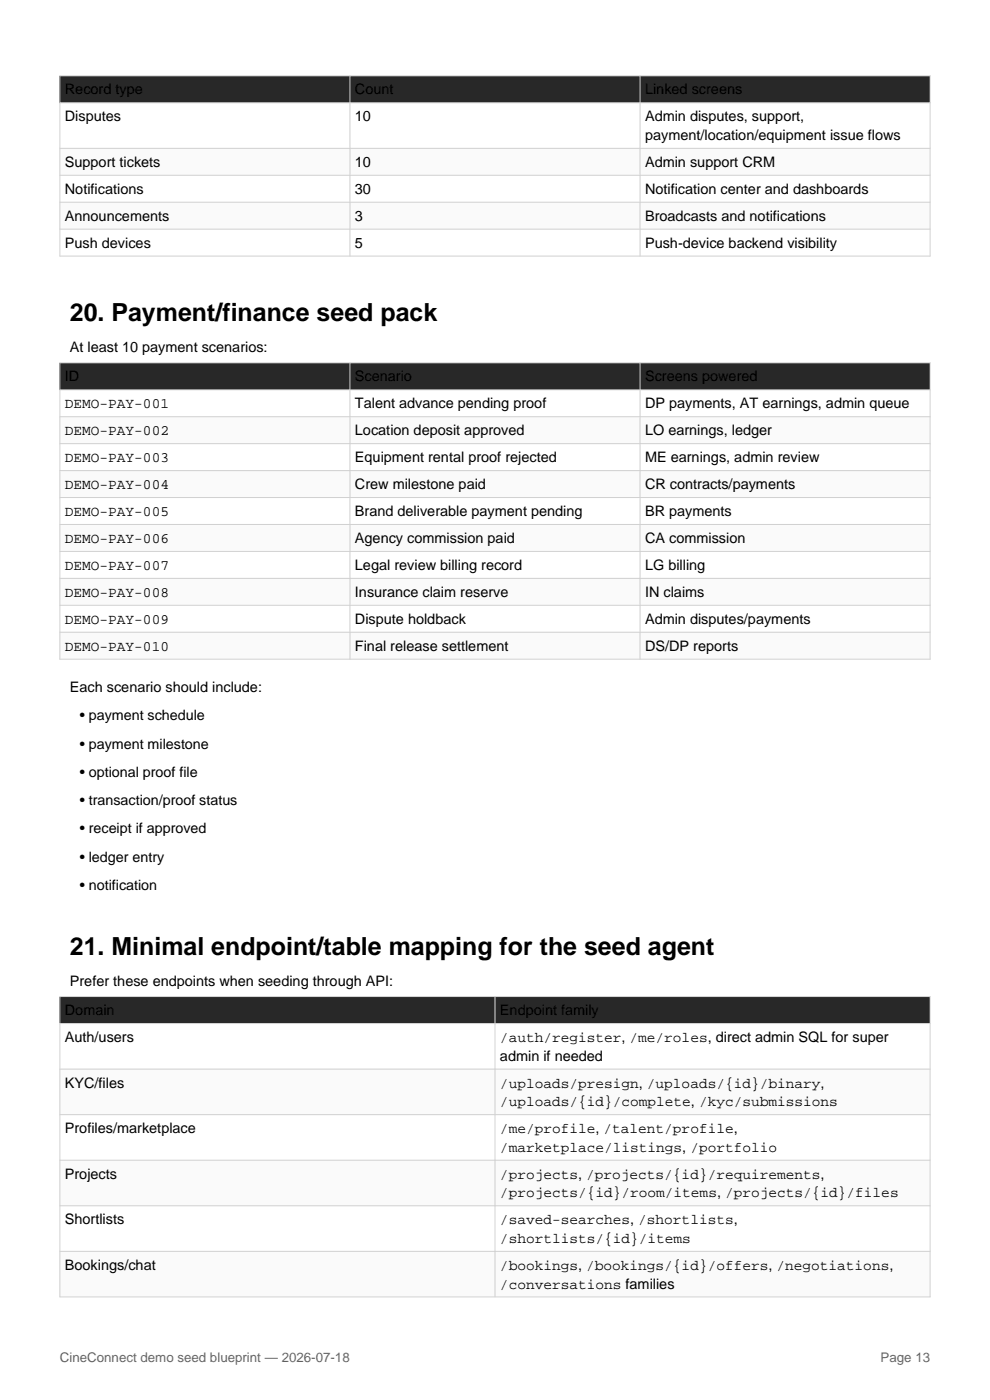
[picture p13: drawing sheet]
<svg xmlns="http://www.w3.org/2000/svg" width="210mm" height="297mm" viewBox="0 0 210 297" stroke-linecap="round" stroke-linejoin="round" font-family="sans-serif">
<defs><g id="words">
<g font-size="5.3">
<text x="14.8" y="68.1">20. Payment/finance seed pack</text>
<text x="14.8" y="202.5">21. Minimal endpoint/table mapping for the seed agent</text>
</g>
<g font-size="3.1">
<text x="13.8" y="20">Record type</text>
<text x="75.3" y="20">Count</text>
<text x="136.8" y="20">Linked screens</text>
<text x="13.8" y="25.8">Disputes</text>
<text x="75.3" y="25.8">10</text>
<text x="136.8" y="25.8">Admin disputes, support,</text>
<text x="136.8" y="29.7">payment/location/equipment issue flows</text>
<text x="13.8" y="35.4">Support tickets</text>
<text x="75.3" y="35.4">10</text>
<text x="136.8" y="35.4">Admin support CRM</text>
<text x="13.8" y="41.1">Notifications</text>
<text x="75.3" y="41.1">30</text>
<text x="136.8" y="41.1">Notification center and dashboards</text>
<text x="13.8" y="46.8">Announcements</text>
<text x="75.3" y="46.8">3</text>
<text x="136.8" y="46.8">Broadcasts and notifications</text>
<text x="13.8" y="52.6">Push devices</text>
<text x="75.3" y="52.6">5</text>
<text x="136.8" y="52.6">Push-device backend visibility</text>
<text x="14.8" y="74.7">At least 10 payment scenarios:</text>
<text x="13.8" y="80.9">ID</text>
<text x="75.3" y="80.9">Scenario</text>
<text x="136.8" y="80.9">Screens powered</text>
<text x="13.8" y="86.6">DEMO-PAY-001</text>
<text x="75.3" y="86.6">Talent advance pending proof</text>
<text x="136.8" y="86.6">DP payments, AT earnings, admin queue</text>
<text x="13.8" y="92.4">DEMO-PAY-002</text>
<text x="75.3" y="92.4">Location deposit approved</text>
<text x="136.8" y="92.4">LO earnings, ledger</text>
<text x="13.8" y="98.1">DEMO-PAY-003</text>
<text x="75.3" y="98.1">Equipment rental proof rejected</text>
<text x="136.8" y="98.1">ME earnings, admin review</text>
<text x="13.8" y="103.8">DEMO-PAY-004</text>
<text x="75.3" y="103.8">Crew milestone paid</text>
<text x="136.8" y="103.8">CR contracts/payments</text>
<text x="13.8" y="109.5">DEMO-PAY-005</text>
<text x="75.3" y="109.5">Brand deliverable payment pending</text>
<text x="136.8" y="109.5">BR payments</text>
<text x="13.8" y="115.2">DEMO-PAY-006</text>
<text x="75.3" y="115.2">Agency commission paid</text>
<text x="136.8" y="115.2">CA commission</text>
<text x="13.8" y="120.9">DEMO-PAY-007</text>
<text x="75.3" y="120.9">Legal review billing record</text>
<text x="136.8" y="120.9">LG billing</text>
<text x="13.8" y="126.6">DEMO-PAY-008</text>
<text x="75.3" y="126.6">Insurance claim reserve</text>
<text x="136.8" y="126.6">IN claims</text>
<text x="13.8" y="132.4">DEMO-PAY-009</text>
<text x="75.3" y="132.4">Dispute holdback</text>
<text x="136.8" y="132.4">Admin disputes/payments</text>
<text x="13.8" y="138.1">DEMO-PAY-010</text>
<text x="75.3" y="138.1">Final release settlement</text>
<text x="136.8" y="138.1">DS/DP reports</text>
<text x="14.8" y="146.8">Each scenario should include:</text>
<text x="14.8" y="209.1">Prefer these endpoints when seeding through API:</text>
<text x="13.8" y="215.4">Domain</text>
<text x="106.1" y="215.4">Endpoint family</text>
<text x="13.8" y="221.1">Auth/users</text>
<text x="106.1" y="221.1">/auth/register, /me/roles, direct admin SQL for super</text>
<text x="106.1" y="225">admin if needed</text>
<text x="13.8" y="230.8">KYC/files</text>
<text x="106.1" y="230.8">/uploads/presign, /uploads/{id}/binary,</text>
<text x="106.1" y="234.7">/uploads/{id}/complete, /kyc/submissions</text>
<text x="13.8" y="240.4">Profiles/marketplace</text>
<text x="106.1" y="240.4">/me/profile, /talent/profile,</text>
<text x="106.1" y="244.4">/marketplace/listings, /portfolio</text>
<text x="13.8" y="250.1">Projects</text>
<text x="106.1" y="250.1">/projects, /projects/{id}/requirements,</text>
<text x="106.1" y="254">/projects/{id}/room/items, /projects/{id}/files</text>
<text x="13.8" y="259.8">Shortlists</text>
<text x="106.1" y="259.8">/saved-searches, /shortlists,</text>
<text x="106.1" y="263.7">/shortlists/{id}/items</text>
<text x="13.8" y="269.4">Bookings/chat</text>
<text x="106.1" y="269.4">/bookings, /bookings/{id}/offers, /negotiations,</text>
<text x="106.1" y="273.4">/conversations families</text>
</g>
<g font-size="3">
<text x="16.9" y="152.8">• payment schedule</text>
<text x="16.9" y="158.8">• payment milestone</text>
<text x="16.9" y="164.8">• optional proof file</text>
<text x="16.9" y="170.8">• transaction/proof status</text>
<text x="16.9" y="176.8">• receipt if approved</text>
<text x="16.9" y="182.8">• ledger entry</text>
<text x="16.9" y="188.8">• notification</text>
</g>
<g font-size="2.8" fill="#666">
<text x="12.7" y="288.9">CineConnect demo seed blueprint — 2026-07-18</text>
<text x="186.8" y="288.9">Page 13</text>
</g>
</g></defs>
<path d="M12.7 16.1h184.6v5.7h-184.6z" fill-rule="evenodd" fill="#1f2937"/>
<path d="M12.7 21.8h184.6v9.7h-184.6z" fill-rule="evenodd" fill="#fff"/>
<path d="M12.7 31.5h184.6v5.7h-184.6z" fill-rule="evenodd" fill="#f8fafc"/>
<path d="M12.7 37.2h184.6v5.7h-184.6z" fill-rule="evenodd" fill="#fff"/>
<path d="M12.7 42.9h184.6v5.7h-184.6z" fill-rule="evenodd" fill="#f8fafc"/>
<path d="M12.7 48.6h184.6v5.7h-184.6z" fill-rule="evenodd" fill="#fff"/>
<path d="M12.7 16.1h184.6v38.2h-184.6zM74.2 16.1v38.2M135.8 16.1v38.2M12.7 21.8h184.6M12.7 31.5h184.6M12.7 37.2h184.6M12.7 42.9h184.6M12.7 48.6h184.6" fill="none" stroke="#d0d0d0" stroke-width=".21"/>
<path d="M12.7 77h184.6v5.7h-184.6z" fill-rule="evenodd" fill="#1f2937"/>
<path d="M12.7 82.7h184.6v5.7h-184.6z" fill-rule="evenodd" fill="#fff"/>
<path d="M12.7 88.4h184.6v5.7h-184.6z" fill-rule="evenodd" fill="#f8fafc"/>
<path d="M12.7 94.1h184.6v5.7h-184.6z" fill-rule="evenodd" fill="#fff"/>
<path d="M12.7 99.8h184.6v5.8h-184.6z" fill-rule="evenodd" fill="#f8fafc"/>
<path d="M12.7 105.6h184.6v5.7h-184.6z" fill-rule="evenodd" fill="#fff"/>
<path d="M12.7 111.3h184.6v5.7h-184.6z" fill-rule="evenodd" fill="#f8fafc"/>
<path d="M12.7 117h184.6v5.7h-184.6z" fill-rule="evenodd" fill="#fff"/>
<path d="M12.7 122.7h184.6v5.7h-184.6z" fill-rule="evenodd" fill="#f8fafc"/>
<path d="M12.7 128.4h184.6v5.7h-184.6z" fill-rule="evenodd" fill="#fff"/>
<path d="M12.7 134.1h184.6v5.7h-184.6z" fill-rule="evenodd" fill="#f8fafc"/>
<g fill="none" stroke="#d0d0d0" stroke-width=".21">
<path d="M12.7 77h184.6v62.8h-184.6zM74.2 77v62.8M135.8 77v62.8M12.7 82.7h184.6M12.7 88.4h184.6M12.7 94.1h184.6M12.7 99.8h184.6M12.7 105.6h184.6M12.7 111.3h184.6M12.7 117h184.6M12.7 122.7h184.6M12.7 128.4h184.6"/>
<path d="M12.7 134.1h184.6"/>
</g>
<path d="M12.7 211.4h184.6v5.7h-184.6z" fill-rule="evenodd" fill="#1f2937"/>
<path d="M12.7 217.1h184.6v9.7h-184.6z" fill-rule="evenodd" fill="#fff"/>
<path d="M12.7 226.8h184.6v9.7h-184.6z" fill-rule="evenodd" fill="#f8fafc"/>
<path d="M12.7 236.5h184.6v9.6h-184.6z" fill-rule="evenodd" fill="#fff"/>
<path d="M12.7 246.1h184.6v9.7h-184.6z" fill-rule="evenodd" fill="#f8fafc"/>
<path d="M12.7 255.8h184.6v9.7h-184.6z" fill-rule="evenodd" fill="#fff"/>
<path d="M12.7 265.5h184.6v9.6h-184.6z" fill-rule="evenodd" fill="#f8fafc"/>
<path d="M12.7 211.4h184.6v63.7h-184.6zM12.7 217.1h184.6M105 211.4v63.7M12.7 226.8h184.6M12.7 236.5h184.6M12.7 246.1h184.6M12.7 255.8h184.6M12.7 265.5h184.6" fill="none" stroke="#d0d0d0" stroke-width=".21"/>
<use href="#words"/>
</svg>
